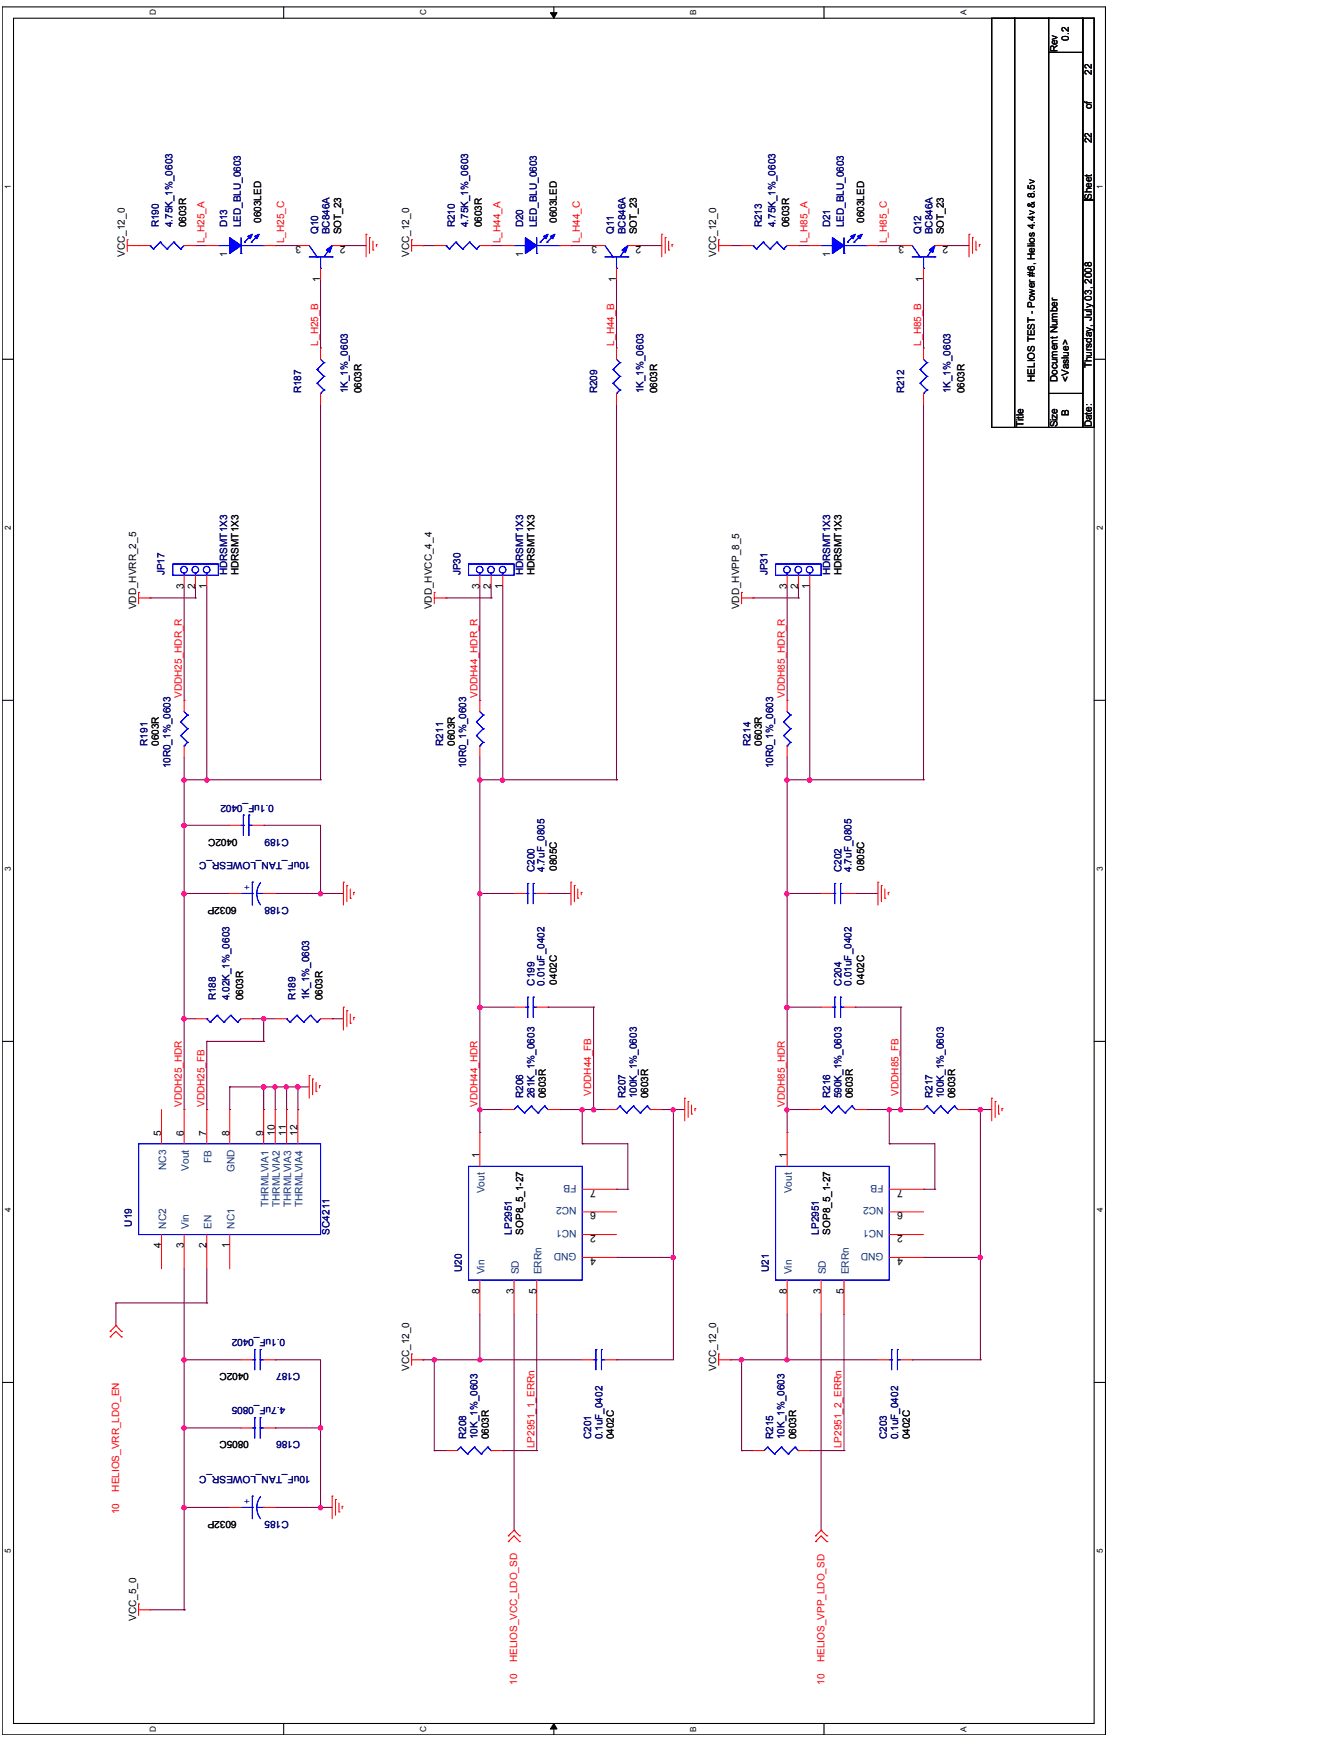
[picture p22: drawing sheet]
<svg xmlns="http://www.w3.org/2000/svg" width="216mm" height="279mm" viewBox="0 0 216 279" stroke-linecap="round" stroke-linejoin="round" font-family="sans-serif">
<defs><g id="words">
<g font-size="1.7">
<text x="48.4" y="39.5" transform="rotate(-180 48.4 39.5)">3</text>
<text x="55.6" y="39.5" transform="rotate(-180 55.6 39.5)">2</text>
<text x="96" y="39.5" transform="rotate(-180 96 39.5)">3</text>
<text x="103.1" y="39.5" transform="rotate(-180 103.1 39.5)">2</text>
<text x="145.4" y="39.5" transform="rotate(-180 145.4 39.5)">3</text>
<text x="152.4" y="39.5" transform="rotate(-180 152.4 39.5)">2</text>
<text x="51.5" y="45.3" transform="rotate(-90 51.5 45.3)">1</text>
<text x="99.1" y="45.3" transform="rotate(-90 99.1 45.3)">1</text>
<text x="148.4" y="45.3" transform="rotate(-90 148.4 45.3)">1</text>
<text x="29.6" y="94.7" transform="rotate(-90 29.6 94.7)">3</text>
<text x="31.4" y="94.7" transform="rotate(-90 31.4 94.7)">2</text>
<text x="33.2" y="94.7" transform="rotate(-90 33.2 94.7)">1</text>
<text x="77.1" y="94.7" transform="rotate(-90 77.1 94.7)">3</text>
<text x="78.9" y="94.7" transform="rotate(-90 78.9 94.7)">2</text>
<text x="80.8" y="94.7" transform="rotate(-90 80.8 94.7)">1</text>
<text x="126.5" y="94.7" transform="rotate(-90 126.5 94.7)">3</text>
<text x="128.3" y="94.7" transform="rotate(-90 128.3 94.7)">2</text>
<text x="130.1" y="94.7" transform="rotate(-90 130.1 94.7)">1</text>
<text x="25.9" y="182.7" transform="rotate(-90 25.9 182.7)">5</text>
<text x="29.6" y="182.7" transform="rotate(-90 29.6 182.7)">6</text>
<text x="33.2" y="182.7" transform="rotate(-90 33.2 182.7)">7</text>
<text x="36.9" y="182.7" transform="rotate(-90 36.9 182.7)">8</text>
<text x="42.3" y="182.7" transform="rotate(-90 42.3 182.7)">9</text>
<text x="44.2" y="182.7" transform="rotate(-90 44.2 182.7)">10</text>
<text x="46" y="182.7" transform="rotate(-90 46 182.7)">11</text>
<text x="47.8" y="182.7" transform="rotate(-90 47.8 182.7)">12</text>
<text x="77.1" y="186.3" transform="rotate(-90 77.1 186.3)">1</text>
<text x="95.8" y="191.3" transform="rotate(-180 95.8 191.3)">7</text>
<text x="126.5" y="186.3" transform="rotate(-90 126.5 186.3)">1</text>
<text x="145.1" y="191.3" transform="rotate(-180 145.1 191.3)">7</text>
<text x="95.8" y="195" transform="rotate(-180 95.8 195)">6</text>
<text x="145.1" y="195" transform="rotate(-180 145.1 195)">6</text>
<text x="25.9" y="200.8" transform="rotate(-90 25.9 200.8)">4</text>
<text x="29.6" y="200.8" transform="rotate(-90 29.6 200.8)">3</text>
<text x="33.2" y="200.8" transform="rotate(-90 33.2 200.8)">2</text>
<text x="36.9" y="200.8" transform="rotate(-90 36.9 200.8)">1</text>
<text x="95.8" y="198.6" transform="rotate(-180 95.8 198.6)">2</text>
<text x="95.8" y="202.3" transform="rotate(-180 95.8 202.3)">4</text>
<text x="145.1" y="198.6" transform="rotate(-180 145.1 198.6)">2</text>
<text x="145.1" y="202.3" transform="rotate(-180 145.1 202.3)">4</text>
<text x="77.1" y="208.1" transform="rotate(-90 77.1 208.1)">8</text>
<text x="82.6" y="208.1" transform="rotate(-90 82.6 208.1)">3</text>
<text x="86.2" y="208.1" transform="rotate(-90 86.2 208.1)">5</text>
<text x="126.5" y="208.1" transform="rotate(-90 126.5 208.1)">8</text>
<text x="132" y="208.1" transform="rotate(-90 132 208.1)">3</text>
<text x="135.6" y="208.1" transform="rotate(-90 135.6 208.1)">5</text>
</g>
<g font-size="1.7" fill="#004080">
<text x="26.7" y="188.2" transform="rotate(-90 26.7 188.2)">NC3</text>
<text x="30.4" y="188.3" transform="rotate(-90 30.4 188.3)">Vout</text>
<text x="34" y="187" transform="rotate(-90 34 187)">FB</text>
<text x="37.7" y="188.5" transform="rotate(-90 37.7 188.5)">GND</text>
<text x="77.9" y="192" transform="rotate(-90 77.9 192)">Vout</text>
<text x="92.7" y="190.5" transform="rotate(-180 92.7 190.5)">FB</text>
<text x="127.3" y="192" transform="rotate(-90 127.3 192)">Vout</text>
<text x="142" y="190.5" transform="rotate(-180 142 190.5)">FB</text>
<text x="26.7" y="197.6" transform="rotate(-90 26.7 197.6)">NC2</text>
<text x="30.4" y="197.6" transform="rotate(-90 30.4 197.6)">Vin</text>
<text x="34" y="197.6" transform="rotate(-90 34 197.6)">EN</text>
<text x="37.7" y="197.6" transform="rotate(-90 37.7 197.6)">NC1</text>
<text x="43.1" y="194.2" transform="rotate(-90 43.1 194.2)">THRMLVIA1</text>
<text x="45" y="194.2" transform="rotate(-90 45 194.2)">THRMLVIA2</text>
<text x="46.8" y="194.2" transform="rotate(-90 46.8 194.2)">THRMLVIA3</text>
<text x="48.7" y="194.2" transform="rotate(-90 48.7 194.2)">THRMLVIA4</text>
<text x="92.7" y="197.8" transform="rotate(-180 92.7 197.8)">NC1</text>
<text x="92.7" y="194.2" transform="rotate(-180 92.7 194.2)">NC2</text>
<text x="142" y="197.8" transform="rotate(-180 142 197.8)">NC1</text>
<text x="142" y="194.2" transform="rotate(-180 142 194.2)">NC2</text>
<text x="92.7" y="201.5" transform="rotate(-180 92.7 201.5)">GND</text>
<text x="142" y="201.5" transform="rotate(-180 142 201.5)">GND</text>
<text x="77.9" y="205" transform="rotate(-90 77.9 205)">Vin</text>
<text x="83.4" y="205" transform="rotate(-90 83.4 205)">SD</text>
<text x="87" y="205" transform="rotate(-90 87 205)">ERRn</text>
<text x="127.3" y="205" transform="rotate(-90 127.3 205)">Vin</text>
<text x="132.8" y="205" transform="rotate(-90 132.8 205)">SD</text>
<text x="136.4" y="205" transform="rotate(-90 136.4 205)">ERRn</text>
</g>
<g font-size="1.6">
<text x="170" y="8.4" transform="rotate(-90 170 8.4)">Rev</text>
<text x="171.8" y="6.6" transform="rotate(-90 171.8 6.6)">0.2</text>
<text x="175.5" y="17.6" transform="rotate(-90 175.5 17.6)">of</text>
<text x="175.5" y="12.1" transform="rotate(-90 175.5 12.1)">22</text>
<text x="175.5" y="23" transform="rotate(-90 175.5 23)">22</text>
<text x="42" y="35.9" transform="rotate(-90 42 35.9)">0603LED</text>
<text x="89.5" y="35.9" transform="rotate(-90 89.5 35.9)">0603LED</text>
<text x="138.9" y="35.9" transform="rotate(-90 138.9 35.9)">0603LED</text>
<text x="175.5" y="32.2" transform="rotate(-90 175.5 32.2)">Sheet</text>
<text x="20.1" y="41.3" transform="rotate(-90 20.1 41.3)">VCC_12_0</text>
<text x="29.9" y="36.6" transform="rotate(-90 29.9 36.6)">0603R</text>
<text x="36.5" y="41.3" transform="rotate(-90 36.5 41.3)">1</text>
<text x="54.8" y="37.7" transform="rotate(-90 54.8 37.7)">SOT_23</text>
<text x="65.8" y="41.3" transform="rotate(-90 65.8 41.3)">VCC_12_0</text>
<text x="77.5" y="36.6" transform="rotate(-90 77.5 36.6)">0603R</text>
<text x="84.1" y="41.3" transform="rotate(-90 84.1 41.3)">1</text>
<text x="102.4" y="37.7" transform="rotate(-90 102.4 37.7)">SOT_23</text>
<text x="115.2" y="41.3" transform="rotate(-90 115.2 41.3)">VCC_12_0</text>
<text x="126.9" y="36.6" transform="rotate(-90 126.9 36.6)">0603R</text>
<text x="133.4" y="41.3" transform="rotate(-90 133.4 41.3)">1</text>
<text x="151.7" y="37.7" transform="rotate(-90 151.7 37.7)">SOT_23</text>
<text x="175.5" y="59.3" transform="rotate(-90 175.5 59.3)">Thursday, July 03, 2008</text>
<text x="58.1" y="63.3" transform="rotate(-90 58.1 63.3)">0603R</text>
<text x="105.7" y="63.3" transform="rotate(-90 105.7 63.3)">0603R</text>
<text x="155" y="63.3" transform="rotate(-90 155 63.3)">0603R</text>
<text x="166.4" y="61.4" transform="rotate(-90 166.4 61.4)">HELIOS TEST - Power #6, Helios 4.4v &amp; 8.5v</text>
<text x="170" y="61.4" transform="rotate(-90 170 61.4)">Document Number</text>
<text x="171.8" y="61.4" transform="rotate(-90 171.8 61.4)">&lt;Vaslue&gt;</text>
<text x="164.6" y="68.8" transform="rotate(-90 164.6 68.8)">Title</text>
<text x="170" y="68.8" transform="rotate(-90 170 68.8)">Size</text>
<text x="171.8" y="66.9" transform="rotate(-90 171.8 66.9)">B</text>
<text x="175.5" y="68.8" transform="rotate(-90 175.5 68.8)">Date:</text>
<text x="38.4" y="92.5" transform="rotate(-90 38.4 92.5)">HDRSMT1X3</text>
<text x="85.9" y="92.5" transform="rotate(-90 85.9 92.5)">HDRSMT1X3</text>
<text x="135.3" y="92.5" transform="rotate(-90 135.3 92.5)">HDRSMT1X3</text>
<text x="21.9" y="98" transform="rotate(-90 21.9 98)">VDD_HVRR_2_5</text>
<text x="69.4" y="98" transform="rotate(-90 69.4 98)">VDD_HVCC_4_4</text>
<text x="118.8" y="98" transform="rotate(-90 118.8 98)">VDD_HVPP_8_5</text>
<text x="25.5" y="120" transform="rotate(-90 25.5 120)">0603R</text>
<text x="73.1" y="120" transform="rotate(-90 73.1 120)">0603R</text>
<text x="122.5" y="120" transform="rotate(-90 122.5 120)">0603R</text>
<text x="38.2" y="135" transform="rotate(-180 38.2 135)">0402C</text>
<text x="89.5" y="140.1" transform="rotate(-90 89.5 140.1)">0805C</text>
<text x="138.9" y="140.1" transform="rotate(-90 138.9 140.1)">0805C</text>
<text x="38" y="145.9" transform="rotate(-180 38 145.9)">6032P</text>
<text x="39.1" y="160.9" transform="rotate(-90 39.1 160.9)">0603R</text>
<text x="51.9" y="160.9" transform="rotate(-90 51.9 160.9)">0603R</text>
<text x="89.5" y="158.4" transform="rotate(-90 89.5 158.4)">0402C</text>
<text x="138.9" y="158.4" transform="rotate(-90 138.9 158.4)">0402C</text>
<text x="87.7" y="176.7" transform="rotate(-90 87.7 176.7)">0603R</text>
<text x="104.2" y="176.7" transform="rotate(-90 104.2 176.7)">0603R</text>
<text x="137.1" y="176.7" transform="rotate(-90 137.1 176.7)">0603R</text>
<text x="153.5" y="176.7" transform="rotate(-90 153.5 176.7)">0603R</text>
<text x="84.1" y="198.6" transform="rotate(-90 84.1 198.6)">SOP8_5_1-27</text>
<text x="133.4" y="198.6" transform="rotate(-90 133.4 198.6)">SOP8_5_1-27</text>
<text x="40" y="220.9" transform="rotate(-180 40 220.9)">0402C</text>
<text x="65.8" y="220.5" transform="rotate(-90 65.8 220.5)">VCC_12_0</text>
<text x="115.2" y="220.5" transform="rotate(-90 115.2 220.5)">VCC_12_0</text>
<text x="40" y="231.8" transform="rotate(-180 40 231.8)">0805C</text>
<text x="78.6" y="231.5" transform="rotate(-90 78.6 231.5)">0603R</text>
<text x="98.7" y="231.5" transform="rotate(-90 98.7 231.5)">0402C</text>
<text x="128" y="231.5" transform="rotate(-90 128 231.5)">0603R</text>
<text x="146.3" y="231.5" transform="rotate(-90 146.3 231.5)">0402C</text>
<text x="38" y="244.7" transform="rotate(-180 38 244.7)">6032P</text>
<text x="21.9" y="260.8" transform="rotate(-90 21.9 260.8)">VCC_5_0</text>
</g>
<g font-size="1.6" fill="#000080">
<text x="25.5" y="36.6" transform="rotate(-90 25.5 36.6)">R190</text>
<text x="27.7" y="36.6" transform="rotate(-90 27.7 36.6)">4.75K_1%_0603</text>
<text x="36.5" y="36.6" transform="rotate(-90 36.5 36.6)">D13</text>
<text x="38.7" y="36.6" transform="rotate(-90 38.7 36.6)">LED_BLU_0603</text>
<text x="51.1" y="37.7" transform="rotate(-90 51.1 37.7)">Q10</text>
<text x="53" y="37.7" transform="rotate(-90 53 37.7)">BC846A</text>
<text x="73.1" y="36.6" transform="rotate(-90 73.1 36.6)">R210</text>
<text x="75.3" y="36.6" transform="rotate(-90 75.3 36.6)">4.75K_1%_0603</text>
<text x="84.1" y="36.6" transform="rotate(-90 84.1 36.6)">D20</text>
<text x="86.3" y="36.6" transform="rotate(-90 86.3 36.6)">LED_BLU_0603</text>
<text x="98.7" y="37.7" transform="rotate(-90 98.7 37.7)">Q11</text>
<text x="100.5" y="37.7" transform="rotate(-90 100.5 37.7)">BC846A</text>
<text x="122.5" y="36.6" transform="rotate(-90 122.5 36.6)">R213</text>
<text x="124.7" y="36.6" transform="rotate(-90 124.7 36.6)">4.75K_1%_0603</text>
<text x="133.4" y="36.6" transform="rotate(-90 133.4 36.6)">D21</text>
<text x="135.6" y="36.6" transform="rotate(-90 135.6 36.6)">LED_BLU_0603</text>
<text x="148.1" y="37.7" transform="rotate(-90 148.1 37.7)">Q12</text>
<text x="149.9" y="37.7" transform="rotate(-90 149.9 37.7)">BC846A</text>
<text x="48.4" y="63.3" transform="rotate(-90 48.4 63.3)">R187</text>
<text x="55.9" y="63.3" transform="rotate(-90 55.9 63.3)">1K_1%_0603</text>
<text x="96" y="63.3" transform="rotate(-90 96 63.3)">R209</text>
<text x="103.5" y="63.3" transform="rotate(-90 103.5 63.3)">1K_1%_0603</text>
<text x="145.3" y="63.3" transform="rotate(-90 145.3 63.3)">R212</text>
<text x="152.8" y="63.3" transform="rotate(-90 152.8 63.3)">1K_1%_0603</text>
<text x="26.5" y="92.5" transform="rotate(-90 26.5 92.5)">JP17</text>
<text x="36.5" y="92.5" transform="rotate(-90 36.5 92.5)">HDRSMT1X3</text>
<text x="74" y="92.5" transform="rotate(-90 74 92.5)">JP30</text>
<text x="84.1" y="92.5" transform="rotate(-90 84.1 92.5)">HDRSMT1X3</text>
<text x="123.4" y="92.5" transform="rotate(-90 123.4 92.5)">JP31</text>
<text x="133.4" y="92.5" transform="rotate(-90 133.4 92.5)">HDRSMT1X3</text>
<text x="23.7" y="120" transform="rotate(-90 23.7 120)">R191</text>
<text x="71.3" y="120" transform="rotate(-90 71.3 120)">R211</text>
<text x="120.7" y="120" transform="rotate(-90 120.7 120)">R214</text>
<text x="27.4" y="123.6" transform="rotate(-90 27.4 123.6)">10R0_1%_0603</text>
<text x="74.9" y="123.6" transform="rotate(-90 74.9 123.6)">10R0_1%_0603</text>
<text x="124.3" y="123.6" transform="rotate(-90 124.3 123.6)">10R0_1%_0603</text>
<text x="44" y="129.5" transform="rotate(-180 44 129.5)">0.1uF_0402</text>
<text x="46.4" y="135" transform="rotate(-180 46.4 135)">C189</text>
<text x="49.9" y="138.6" transform="rotate(-180 49.9 138.6)">10uF_TAN_LOWESR_C</text>
<text x="85.9" y="140.2" transform="rotate(-90 85.9 140.2)">C200</text>
<text x="87.6" y="140.2" transform="rotate(-90 87.6 140.2)">4.7uF_0805</text>
<text x="135.3" y="140.2" transform="rotate(-90 135.3 140.2)">C202</text>
<text x="136.9" y="140.2" transform="rotate(-90 136.9 140.2)">4.7uF_0805</text>
<text x="46.4" y="145.9" transform="rotate(-180 46.4 145.9)">C188</text>
<text x="34.7" y="160.9" transform="rotate(-90 34.7 160.9)">R188</text>
<text x="36.9" y="160.9" transform="rotate(-90 36.9 160.9)">4.02K_1%_0603</text>
<text x="47.5" y="160.9" transform="rotate(-90 47.5 160.9)">R189</text>
<text x="49.7" y="160.9" transform="rotate(-90 49.7 160.9)">1K_1%_0603</text>
<text x="85.9" y="158.5" transform="rotate(-90 85.9 158.5)">C199</text>
<text x="87.6" y="158.5" transform="rotate(-90 87.6 158.5)">0.01uF_0402</text>
<text x="135.3" y="158.5" transform="rotate(-90 135.3 158.5)">C204</text>
<text x="136.9" y="158.5" transform="rotate(-90 136.9 158.5)">0.01uF_0402</text>
<text x="84.1" y="176.7" transform="rotate(-90 84.1 176.7)">R206</text>
<text x="85.9" y="176.7" transform="rotate(-90 85.9 176.7)">261K_1%_0603</text>
<text x="100.5" y="176.7" transform="rotate(-90 100.5 176.7)">R207</text>
<text x="102.4" y="176.7" transform="rotate(-90 102.4 176.7)">100K_1%_0603</text>
<text x="133.4" y="176.7" transform="rotate(-90 133.4 176.7)">R216</text>
<text x="135.3" y="176.7" transform="rotate(-90 135.3 176.7)">590K_1%_0603</text>
<text x="149.9" y="176.7" transform="rotate(-90 149.9 176.7)">R217</text>
<text x="151.7" y="176.7" transform="rotate(-90 151.7 176.7)">100K_1%_0603</text>
<text x="21.2" y="197.3" transform="rotate(-90 21.2 197.3)">U19</text>
<text x="53" y="198.6" transform="rotate(-90 53 198.6)">SC4211</text>
<text x="82.3" y="198.6" transform="rotate(-90 82.3 198.6)">LP2951</text>
<text x="131.6" y="198.6" transform="rotate(-90 131.6 198.6)">LP2951</text>
<text x="74.2" y="204.6" transform="rotate(-90 74.2 204.6)">U20</text>
<text x="123.6" y="204.6" transform="rotate(-90 123.6 204.6)">U21</text>
<text x="45.9" y="215.4" transform="rotate(-180 45.9 215.4)">0.1uF_0402</text>
<text x="48.3" y="220.9" transform="rotate(-180 48.3 220.9)">C187</text>
<text x="45.9" y="226.4" transform="rotate(-180 45.9 226.4)">4.7uF_0805</text>
<text x="48.3" y="231.8" transform="rotate(-180 48.3 231.8)">C186</text>
<text x="74.9" y="231.5" transform="rotate(-90 74.9 231.5)">R208</text>
<text x="76.8" y="231.5" transform="rotate(-90 76.8 231.5)">10K_1%_0603</text>
<text x="95" y="231.5" transform="rotate(-90 95 231.5)">C201</text>
<text x="96.9" y="231.5" transform="rotate(-90 96.9 231.5)">0.1uF_0402</text>
<text x="124.3" y="231.5" transform="rotate(-90 124.3 231.5)">R215</text>
<text x="126.1" y="231.5" transform="rotate(-90 126.1 231.5)">10K_1%_0603</text>
<text x="142.6" y="231.5" transform="rotate(-90 142.6 231.5)">C203</text>
<text x="144.4" y="231.5" transform="rotate(-90 144.4 231.5)">0.1uF_0402</text>
<text x="49.9" y="237.4" transform="rotate(-180 49.9 237.4)">10uF_TAN_LOWESR_C</text>
<text x="46.4" y="244.7" transform="rotate(-180 46.4 244.7)">C185</text>
</g>
<g font-size="1.6" fill="#f00">
<text x="32.9" y="39.1" transform="rotate(-90 32.9 39.1)">L_H25_A</text>
<text x="45.7" y="39.1" transform="rotate(-90 45.7 39.1)">L_H25_C</text>
<text x="80.4" y="39.1" transform="rotate(-90 80.4 39.1)">L_H44_A</text>
<text x="93.2" y="39.1" transform="rotate(-90 93.2 39.1)">L_H44_C</text>
<text x="129.8" y="39.1" transform="rotate(-90 129.8 39.1)">L_H85_A</text>
<text x="142.6" y="39.1" transform="rotate(-90 142.6 39.1)">L_H85_C</text>
<text x="51.1" y="55.6" transform="rotate(-90 51.1 55.6)">L_H25_B</text>
<text x="98.7" y="55.6" transform="rotate(-90 98.7 55.6)">L_H44_B</text>
<text x="148.1" y="55.6" transform="rotate(-90 148.1 55.6)">L_H85_B</text>
<text x="29.2" y="112.3" transform="rotate(-90 29.2 112.3)">VDDH25_HDR_R</text>
<text x="76.8" y="112.3" transform="rotate(-90 76.8 112.3)">VDDH44_HDR_R</text>
<text x="126.2" y="112.3" transform="rotate(-90 126.2 112.3)">VDDH85_HDR_R</text>
<text x="29.2" y="178.1" transform="rotate(-90 29.2 178.1)">VDDH25_HDR</text>
<text x="32.9" y="178.1" transform="rotate(-90 32.9 178.1)">VDDH25_FB</text>
<text x="76.8" y="178.1" transform="rotate(-90 76.8 178.1)">VDDH44_HDR</text>
<text x="95" y="176.3" transform="rotate(-90 95 176.3)">VDDH44_FB</text>
<text x="126.2" y="178.1" transform="rotate(-90 126.2 178.1)">VDDH85_HDR</text>
<text x="144.4" y="176.3" transform="rotate(-90 144.4 176.3)">VDDH85_FB</text>
<text x="85.9" y="232.9" transform="rotate(-90 85.9 232.9)">LP2951_1_ERRn</text>
<text x="135.3" y="232.9" transform="rotate(-90 135.3 232.9)">LP2951_2_ERRn</text>
<text x="19.1" y="239.9" transform="rotate(-90 19.1 239.9)">HELIOS_VRR_LDO_EN</text>
<text x="19.1" y="243.6" transform="rotate(-90 19.1 243.6)">10</text>
<text x="83.2" y="267.4" transform="rotate(-90 83.2 267.4)">HELIOS_VCC_LDO_SD</text>
<text x="132.5" y="267.4" transform="rotate(-90 132.5 267.4)">HELIOS_VPP_LDO_SD</text>
<text x="83.2" y="271" transform="rotate(-90 83.2 271)">10</text>
<text x="132.5" y="271" transform="rotate(-90 132.5 271)">10</text>
</g>
<g font-size="1.6" fill="#00f">
<text x="40.2" y="143.2" transform="rotate(-90 40.2 143.2)">+</text>
<text x="40.2" y="241.9" transform="rotate(-90 40.2 241.9)">+</text>
</g>
<g font-size="1.3">
<text x="25.1" y="2.5" transform="rotate(-90 25.1 2.5)">D</text>
<text x="68.5" y="2.5" transform="rotate(-90 68.5 2.5)">C</text>
<text x="111.9" y="2.5" transform="rotate(-90 111.9 2.5)">B</text>
<text x="155.4" y="2.5" transform="rotate(-90 155.4 2.5)">A</text>
<text x="1.7" y="30.4" transform="rotate(-90 1.7 30.4)">1</text>
<text x="177.3" y="30.4" transform="rotate(-90 177.3 30.4)">1</text>
<text x="1.7" y="85.2" transform="rotate(-90 1.7 85.2)">2</text>
<text x="177.3" y="85.2" transform="rotate(-90 177.3 85.2)">2</text>
<text x="1.7" y="140.1" transform="rotate(-90 1.7 140.1)">3</text>
<text x="177.3" y="140.1" transform="rotate(-90 177.3 140.1)">3</text>
<text x="1.7" y="194.9" transform="rotate(-90 1.7 194.9)">4</text>
<text x="177.3" y="194.9" transform="rotate(-90 177.3 194.9)">4</text>
<text x="1.7" y="249.8" transform="rotate(-90 1.7 249.8)">5</text>
<text x="177.3" y="249.8" transform="rotate(-90 177.3 249.8)">5</text>
<text x="25.1" y="278.6" transform="rotate(-90 25.1 278.6)">D</text>
<text x="68.5" y="278.6" transform="rotate(-90 68.5 278.6)">C</text>
<text x="111.9" y="278.6" transform="rotate(-90 111.9 278.6)">B</text>
<text x="155.4" y="278.6" transform="rotate(-90 155.4 278.6)">A</text>
</g>
</g></defs>
<path d="M.4 1.1h177.3v277.9h-177.3zM2.2 2.9h173.7v274.3h-173.7z" fill="none" stroke="#000" stroke-width=".17"/>
<g fill="#fff">
<path d="M.6 249.1h1.4v.7h-1.4z"/>
<path d="M176.1 249.1h1.5v.7h-1.5z"/>
</g>
<path d="M.4 222.4h1.8M175.9 222.4h1.8" fill="none" stroke="#000" stroke-width=".17"/>
<g fill="#fff">
<path d="M.6 194.2h1.4v.7h-1.4z"/>
<path d="M176.1 194.2h1.5v.7h-1.5z"/>
</g>
<path d="M.4 167.5h1.8M175.9 167.5h1.8" fill="none" stroke="#000" stroke-width=".17"/>
<g fill="#fff">
<path d="M.6 139.4h1.4v.7h-1.4z"/>
<path d="M176.1 139.4h1.5v.7h-1.5z"/>
</g>
<path d="M.4 112.6h1.8M175.9 112.6h1.8" fill="none" stroke="#000" stroke-width=".17"/>
<g fill="#fff">
<path d="M.6 84.5h1.4v.7h-1.4z"/>
<path d="M176.1 84.5h1.5v.7h-1.5z"/>
</g>
<path d="M.4 57.8h1.8M175.9 57.8h1.8" fill="none" stroke="#000" stroke-width=".17"/>
<g fill="#fff">
<path d="M.6 29.6h1.4v.8h-1.4z"/>
<path d="M176.1 29.6h1.5v.8h-1.5z"/>
<path d="M23.9 277.7h1.5v.9h-1.5z"/>
<path d="M23.9 1.5h1.5v1h-1.5z"/>
<path d="M67.3 277.7h1.5v.9h-1.5z"/>
<path d="M67.3 1.5h1.5v1h-1.5z"/>
</g>
<path d="M45.6 1.1v1.8M45.6 277.2v1.8" fill="none" stroke="#000" stroke-width=".17"/>
<g fill="#fff">
<path d="M110.7 277.7h1.5v.9h-1.5z"/>
<path d="M110.7 1.6h1.5v.9h-1.5z"/>
</g>
<path d="M89 1.1v1.8M89 277.2v1.8" fill="none" stroke="#000" stroke-width=".17"/>
<path d="M88.5 2h1l-.5 .9zM89 277.2l.5 .9h-1z" fill="#000"/>
<path d="M88.5 2h1l-.5 .9zM89 277.2l.5 .9h-1z" fill="none" stroke="#000" stroke-width=".16"/>
<g fill="#fff">
<path d="M154.2 277.7h1.5v.9h-1.5z"/>
<path d="M154.2 1.6h1.5v.9h-1.5z"/>
</g>
<path d="M132.5 1.1v1.8M132.5 277.2v1.8" fill="none" stroke="#000" stroke-width=".17"/>
<path d="M69.8 218.7h.1M69.8 218.7h7.3" fill="none" stroke="#800040" stroke-width=".17"/>
<circle cx="69.8" cy="218.7" r=".34" fill="#f0f"/>
<circle cx="69.8" cy="218.7" r=".34" fill="none" stroke="#f0f" stroke-width=".17"/>
<g fill="none" stroke="#800040" stroke-width=".17">
<path d="M77.1 178.5h.1M77.1 178.5h3.7M93.6 178.5v5.5M95.4 178.5h.1M95.4 178.5h1.8M108.3 178.5h.1M108.3 178.5h1.8M93.6 184h.1M93.6 184h7.3v7.3M99.1 191.3h.1M99.1 191.3h1.8M100.9 191.3h.1"/>
<path d="M77.1 218.7h.1M77.1 211.4v7.3M99.1 202.3h.1M99.1 202.3h9.2"/>
</g>
<circle cx="95.4" cy="178.5" r=".34" fill="#f0f"/>
<circle cx="95.4" cy="178.5" r=".34" fill="none" stroke="#f0f" stroke-width=".17"/>
<path d="M108.3 178.5v40.2M108.3 202.3h.1" fill="none" stroke="#800040" stroke-width=".17"/>
<circle cx="108.2" cy="178.5" r=".34" fill="#f0f"/>
<circle cx="108.2" cy="178.5" r=".34" fill="none" stroke="#f0f" stroke-width=".17"/>
<circle cx="108.2" cy="202.3" r=".34" fill="#f0f"/>
<circle cx="108.2" cy="202.3" r=".34" fill="none" stroke="#f0f" stroke-width=".17"/>
<path d="M77.1 178.5h.1M77.1 162v16.5M90 178.5h.1M90 178.5h3.6M106.4 178.5h.1M106.4 178.5h1.9" fill="none" stroke="#800040" stroke-width=".17"/>
<circle cx="77.1" cy="162.1" r=".34" fill="#f0f"/>
<circle cx="77.1" cy="162.1" r=".34" fill="none" stroke="#f0f" stroke-width=".17"/>
<circle cx="77.1" cy="178.5" r=".34" fill="#f0f"/>
<circle cx="77.1" cy="178.5" r=".34" fill="none" stroke="#f0f" stroke-width=".17"/>
<path d="M88.1 162h.1M88.1 162h7.3M93.6 178.5h.1M95.4 162h.1M95.4 162v16.5h-1.8" fill="none" stroke="#800040" stroke-width=".17"/>
<circle cx="93.6" cy="178.5" r=".35" fill="#f0f"/>
<circle cx="93.6" cy="178.5" r=".35" fill="none" stroke="#f0f" stroke-width=".17"/>
<path d="M77.1 143.7h.1M77.1 143.7h5.5M77.1 143.7v18.3M77.1 162h.1M77.1 162h5.5" fill="none" stroke="#800040" stroke-width=".17"/>
<circle cx="77.1" cy="162.1" r=".34" fill="#f0f"/>
<circle cx="77.1" cy="162.1" r=".34" fill="none" stroke="#f0f" stroke-width=".17"/>
<path d="M88.1 143.7h.1M88.1 143.7h3.7M68 218.7h.1M68 218.7h1.8v14.6M77.1 218.7h.1M77.1 218.7h16.5M86.3 211.4v21.9M69.8 233.3h.1M80.8 233.3h.1M80.8 233.3h5.5M86.3 233.3h.1" fill="none" stroke="#800040" stroke-width=".17"/>
<circle cx="77.1" cy="218.7" r=".34" fill="#f0f"/>
<circle cx="77.1" cy="218.7" r=".34" fill="none" stroke="#f0f" stroke-width=".17"/>
<g fill="none" stroke="#800040" stroke-width=".17">
<path d="M68 39.5h.1M68 39.5h1.8M79 39.5h.1M79 39.5h1.8M91.8 39.5h.1M91.8 39.5h3.6M102.7 39.5h.1M102.7 39.5h3.7M99.1 56h.1M99.1 45v11M71.7 96.2h.1M71.7 96.2h7.3"/>
<path d="M77.1 94.4v18.2M79 96.2h.1M79 94.4v1.8M80.8 94.4v31M77.1 112.6h.1M77.1 125.4h.1M77.1 121.8v21.9M80.8 125.4h.1M77.1 143.7h.1M99.1 218.7h.1M99.1 218.7h9.2"/>
</g>
<circle cx="77.1" cy="125.5" r=".34" fill="#f0f"/>
<circle cx="77.1" cy="125.5" r=".34" fill="none" stroke="#f0f" stroke-width=".17"/>
<circle cx="77.1" cy="143.8" r=".34" fill="#f0f"/>
<circle cx="77.1" cy="143.8" r=".34" fill="none" stroke="#f0f" stroke-width=".17"/>
<path d="M99.1 65.1v60.3M148.5 65.1v60.3M99.1 125.4h.1M148.5 125.4h.1M126.5 143.7h.1M126.5 143.7h5.5M126.5 143.7v18.3M126.5 162h.1M148.5 202.3h.1M148.5 202.3h9.1" fill="none" stroke="#800040" stroke-width=".17"/>
<circle cx="126.5" cy="162.1" r=".34" fill="#f0f"/>
<circle cx="126.5" cy="162.1" r=".34" fill="none" stroke="#f0f" stroke-width=".17"/>
<g fill="none" stroke="#800040" stroke-width=".17">
<path d="M128.4 39.5h.1M128.4 39.5h1.8M141.1 39.5h.1M141.1 39.5h3.7M152.1 39.5h.1M152.1 39.5h3.7M148.5 56h.1M148.5 45v11M121 96.2h.1M121 96.2h7.4M126.5 94.4v18.2M128.4 96.2h.1"/>
<path d="M128.4 94.4v1.8M130.2 94.4v31M126.5 112.6h.1M126.5 125.4h.1M126.5 121.8v3.6M130.2 125.4h.1M130.2 125.4h18.3M137.5 143.7h.1M137.5 143.7h3.6M157.6 178.5h.1M157.6 178.5h1.8"/>
</g>
<circle cx="130.2" cy="125.5" r=".35" fill="#f0f"/>
<circle cx="130.2" cy="125.5" r=".35" fill="none" stroke="#f0f" stroke-width=".17"/>
<g fill="none" stroke="#800040" stroke-width=".17">
<path d="M143 178.5v5.5M144.8 178.5h.1M144.8 178.5h1.8M143 184h.1M143 184h7.3v7.3M148.5 191.3h.1M148.5 191.3h1.8M150.3 191.3h.1M117.4 218.7h.1M117.4 218.7h1.8v14.6M135.7 211.4v21.9M119.2 233.3h.1"/>
<path d="M130.2 233.3h.1M130.2 233.3h5.5M135.7 233.3h.1"/>
</g>
<circle cx="144.8" cy="178.5" r=".34" fill="#f0f"/>
<circle cx="144.8" cy="178.5" r=".34" fill="none" stroke="#f0f" stroke-width=".17"/>
<path d="M126.5 125.4v18.3M126.5 143.7h.1" fill="none" stroke="#800040" stroke-width=".17"/>
<circle cx="126.5" cy="125.5" r=".34" fill="#f0f"/>
<circle cx="126.5" cy="125.5" r=".34" fill="none" stroke="#f0f" stroke-width=".17"/>
<circle cx="126.5" cy="143.8" r=".34" fill="#f0f"/>
<circle cx="126.5" cy="143.8" r=".34" fill="none" stroke="#f0f" stroke-width=".17"/>
<path d="M126.5 218.7h.1M126.5 218.7h14.6" fill="none" stroke="#800040" stroke-width=".17"/>
<circle cx="126.5" cy="218.7" r=".34" fill="#f0f"/>
<circle cx="126.5" cy="218.7" r=".34" fill="none" stroke="#f0f" stroke-width=".17"/>
<path d="M119.2 218.7h.1M119.2 218.7h7.3M146.6 218.7h.1M146.6 218.7h11" fill="none" stroke="#800040" stroke-width=".17"/>
<circle cx="119.2" cy="218.7" r=".34" fill="#f0f"/>
<circle cx="119.2" cy="218.7" r=".34" fill="none" stroke="#f0f" stroke-width=".17"/>
<path d="M126.5 178.5h.1M126.5 178.5h3.7M157.6 178.5v40.2M126.5 218.7h.1M126.5 211.4v7.3M157.6 218.7h.1M157.6 202.3h.1" fill="none" stroke="#800040" stroke-width=".17"/>
<circle cx="157.6" cy="178.5" r=".35" fill="#f0f"/>
<circle cx="157.6" cy="178.5" r=".35" fill="none" stroke="#f0f" stroke-width=".17"/>
<circle cx="157.6" cy="202.3" r=".35" fill="#f0f"/>
<circle cx="157.6" cy="202.3" r=".35" fill="none" stroke="#f0f" stroke-width=".17"/>
<path d="M126.5 178.5h.1M126.5 162v16.5M139.3 178.5h.1M139.3 178.5h3.7M155.8 178.5h.1M155.8 178.5h1.8M119.2 233.3h.1M119.2 233.3h1.8" fill="none" stroke="#800040" stroke-width=".17"/>
<circle cx="126.5" cy="162.1" r=".34" fill="#f0f"/>
<circle cx="126.5" cy="162.1" r=".34" fill="none" stroke="#f0f" stroke-width=".17"/>
<circle cx="126.5" cy="178.5" r=".34" fill="#f0f"/>
<circle cx="126.5" cy="178.5" r=".34" fill="none" stroke="#f0f" stroke-width=".17"/>
<path d="M137.5 162h.1M137.5 162h7.3M143 178.5h.1M144.8 162h.1M144.8 162v16.5h-1.8" fill="none" stroke="#800040" stroke-width=".17"/>
<circle cx="143" cy="178.5" r=".34" fill="#f0f"/>
<circle cx="143" cy="178.5" r=".34" fill="none" stroke="#f0f" stroke-width=".17"/>
<path d="M117.4 39.5h1.8M119.2 39.5h.1M77.1 125.4h.1M77.1 125.4h3.7M126.5 125.4h.1M126.5 125.4h3.7M44.2 174.8h.1M44.2 174.8h1.9M126.5 162h.1M126.5 162h5.5" fill="none" stroke="#800040" stroke-width=".17"/>
<circle cx="44.2" cy="174.8" r=".34" fill="#f0f"/>
<circle cx="44.2" cy="174.8" r=".34" fill="none" stroke="#f0f" stroke-width=".17"/>
<path d="M55.2 39.5h.1M55.2 39.5h3.7M29.6 125.4h.1M29.6 125.4h3.6M51.5 132.8v10.9M51.5 143.7h.1M42.4 163.9h.1M42.4 163.9h1.8M33.2 209.6h.1M33.2 204.1v5.5M44.2 218.7h.1M44.2 218.7h7.3" fill="none" stroke="#800040" stroke-width=".17"/>
<circle cx="51.5" cy="143.8" r=".34" fill="#f0f"/>
<circle cx="51.5" cy="143.8" r=".34" fill="none" stroke="#f0f" stroke-width=".17"/>
<path d="M51.5 56h.1M51.5 45v11M29.6 132.8v10.9M42.4 132.8h.1M42.4 132.8h9.1M29.6 143.7h.1M44.2 143.7h.1M44.2 143.7h7.3M29.6 178.5h.1M29.6 163.9v14.6M29.6 218.7v11M29.6 229.7h.1" fill="none" stroke="#800040" stroke-width=".17"/>
<circle cx="29.6" cy="132.8" r=".35" fill="#f0f"/>
<circle cx="29.6" cy="132.8" r=".35" fill="none" stroke="#f0f" stroke-width=".17"/>
<circle cx="29.6" cy="143.8" r=".35" fill="#f0f"/>
<circle cx="29.6" cy="143.8" r=".35" fill="none" stroke="#f0f" stroke-width=".17"/>
<path d="M47.9 174.8h.1M47.9 174.8h1.8M44.2 242.5h.1M44.2 242.5h7.3" fill="none" stroke="#800040" stroke-width=".17"/>
<circle cx="47.9" cy="174.8" r=".35" fill="#f0f"/>
<circle cx="47.9" cy="174.8" r=".35" fill="none" stroke="#f0f" stroke-width=".17"/>
<path d="M29.6 143.7v20.2M29.6 163.9h.1M29.6 163.9h1.8" fill="none" stroke="#800040" stroke-width=".17"/>
<circle cx="29.6" cy="163.9" r=".35" fill="#f0f"/>
<circle cx="29.6" cy="163.9" r=".35" fill="none" stroke="#f0f" stroke-width=".17"/>
<path d="M33.2 167.5h.1M33.2 178.5h.1M33.2 167.5h9.2M33.2 167.5v11M36.9 174.8h.1M36.9 174.8h5.5M42.4 167.5h.1M42.4 163.9v3.6" fill="none" stroke="#800040" stroke-width=".17"/>
<circle cx="42.4" cy="163.9" r=".34" fill="#f0f"/>
<circle cx="42.4" cy="163.9" r=".34" fill="none" stroke="#f0f" stroke-width=".17"/>
<path d="M44.2 178.5h.1M44.2 174.8v3.7M47.9 178.5h.1M47.9 174.8v3.7M51.5 229.7v12.8M51.5 242.5h.1" fill="none" stroke="#800040" stroke-width=".17"/>
<circle cx="51.5" cy="242.5" r=".34" fill="#f0f"/>
<circle cx="51.5" cy="242.5" r=".34" fill="none" stroke="#f0f" stroke-width=".17"/>
<path d="M42.4 174.8h.1M42.4 174.8h1.8" fill="none" stroke="#800040" stroke-width=".17"/>
<circle cx="42.4" cy="174.8" r=".34" fill="#f0f"/>
<circle cx="42.4" cy="174.8" r=".34" fill="none" stroke="#f0f" stroke-width=".17"/>
<path d="M42.4 178.5h.1M42.4 174.8v3.7M46.1 178.5h.1M46.1 174.8v3.7" fill="none" stroke="#800040" stroke-width=".17"/>
<circle cx="42.4" cy="174.8" r=".34" fill="#f0f"/>
<circle cx="42.4" cy="174.8" r=".34" fill="none" stroke="#f0f" stroke-width=".17"/>
<path d="M29.6 218.7h.1M29.6 218.7h9.1" fill="none" stroke="#800040" stroke-width=".17"/>
<circle cx="29.6" cy="218.7" r=".35" fill="#f0f"/>
<circle cx="29.6" cy="218.7" r=".35" fill="none" stroke="#f0f" stroke-width=".17"/>
<path d="M31.4 39.5h.1M31.4 39.5h1.8M29.6 143.7h.1M29.6 143.7h7.3M36.9 178.5h.1M36.9 174.8v3.7M53.4 163.9h.1M53.4 163.9h1.8M29.6 229.7h.1M29.6 229.7h9.1M29.6 229.7v12.8M29.6 242.5h.1" fill="none" stroke="#800040" stroke-width=".17"/>
<circle cx="29.6" cy="229.7" r=".35" fill="#f0f"/>
<circle cx="29.6" cy="229.7" r=".35" fill="none" stroke="#f0f" stroke-width=".17"/>
<circle cx="29.6" cy="242.5" r=".35" fill="#f0f"/>
<circle cx="29.6" cy="242.5" r=".35" fill="none" stroke="#f0f" stroke-width=".17"/>
<path d="M29.6 132.8h.1M29.6 132.8h7.3M51.5 143.7h.1M51.5 143.7h3.7M51.5 218.7v11M51.5 229.7h.1M29.6 242.5h.1M29.6 242.5h7.3M51.5 242.5h.1M51.5 242.5h1.9" fill="none" stroke="#800040" stroke-width=".17"/>
<circle cx="51.5" cy="229.7" r=".34" fill="#f0f"/>
<circle cx="51.5" cy="229.7" r=".34" fill="none" stroke="#f0f" stroke-width=".17"/>
<path d="M51.5 65.1v60.3M33.2 125.4h.1M33.2 125.4h18.3M51.5 125.4h.1" fill="none" stroke="#800040" stroke-width=".17"/>
<circle cx="33.2" cy="125.5" r=".34" fill="#f0f"/>
<circle cx="33.2" cy="125.5" r=".34" fill="none" stroke="#f0f" stroke-width=".17"/>
<g fill="none" stroke="#800040" stroke-width=".17">
<path d="M44.2 39.5h.1M44.2 39.5h3.7M24.1 96.2h.1M24.1 96.2h7.3M31.4 96.2h.1M31.4 94.4v1.8M29.6 125.4h.1M29.6 132.8h.1M29.6 121.8v11M29.6 218.7h.1M29.6 204.1v14.6M44.2 229.7h.1"/>
<path d="M44.2 229.7h7.3"/>
</g>
<circle cx="29.6" cy="125.5" r=".35" fill="#f0f"/>
<circle cx="29.6" cy="125.5" r=".35" fill="none" stroke="#f0f" stroke-width=".17"/>
<path d="M46.1 174.8h.1M46.1 174.8h1.8" fill="none" stroke="#800040" stroke-width=".17"/>
<circle cx="46" cy="174.8" r=".34" fill="#f0f"/>
<circle cx="46" cy="174.8" r=".34" fill="none" stroke="#f0f" stroke-width=".17"/>
<g fill="none" stroke="#800040" stroke-width=".17">
<path d="M29.6 94.4v18.2M33.2 94.4v31M29.6 112.6h.1M33.2 125.4h.1M80.8 125.4h18.3M99.1 125.4h.1M40.6 163.9h.1M40.6 163.9h1.8M77.1 178.5v3.7M126.5 178.5v3.7M77.1 182.2h.1M126.5 182.2h.1"/>
<path d="M18.6 213.2h.1M18.6 209.6h.1M18.6 209.6v3.6M18.6 209.6h14.6M82.6 211.4v34.8M132 211.4v34.8M69.8 233.3h.1M69.8 233.3h1.9M24.1 258.9h5.5M29.6 258.9h.1M29.6 242.5v16.4M82.6 246.2h.1"/>
<path d="M132 246.2h.1"/>
</g>
<circle cx="80.8" cy="125.5" r=".34" fill="#f0f"/>
<circle cx="80.8" cy="125.5" r=".34" fill="none" stroke="#f0f" stroke-width=".17"/>
<g fill="none" stroke="#f00" stroke-width=".17">
<path d="M20.5 38.6h.1M20.5 39.5h1.8M20.5 38.6v1.8M22.3 39.5h.1M58.9 37.7h.1M58.9 37.7v3.6M59.4 38.2h.1M59.4 38.2v2.6M60 38.8v1.4M60.5 39.3h.1M60.5 39.3v.4M66.2 38.6h.1"/>
<path d="M66.2 38.6v1.8M66.2 39.5h1.8M68 39.5h.1M106.4 37.7h.1M106.4 37.7v3.6M106.9 38.2h.1M106.9 38.2v2.6M107.5 38.8v1.4M108 39.3h.1M108 39.3v.4M115.5 38.6h.1M115.5 39.5h1.9"/>
<path d="M115.5 38.6v1.8M117.4 39.5h.1M155.8 37.7h.1M155.8 37.7v3.6M156.3 38.2h.1M156.3 38.2v2.6M156.9 38.8v1.4M157.4 39.3h.1M157.4 39.3v.4M60 40.2h.1M107.5 40.2h.1M156.9 40.2h.1"/>
<path d="M22.3 95.3h.1M22.3 96.2h1.8M22.3 95.3v1.8M24.1 96.2h.1M69.8 95.3h.1M69.8 96.2h1.9M69.8 95.3v1.8M71.7 96.2h.1M119.2 95.3h.1M119.2 96.2h1.8M119.2 95.3v1.8M121 96.2h.1"/>
<path d="M55.2 141.9h.1M55.2 141.9v3.7M55.8 142.4h.1M55.8 142.4v2.6M56.3 144.5h.1M56.3 143v1.5M56.9 143.5h.1M56.9 143.5v.4M91.8 141.9h.1M91.8 141.9v3.7M92.3 142.4h.1M92.3 142.4v2.6"/>
<path d="M92.9 144.5h.1M92.9 143v1.5M93.4 143.5h.1M93.4 143.5v.4M141.1 141.9h.1M141.1 141.9v3.7M141.7 142.4h.1M141.7 142.4v2.6M142.2 144.5h.1M142.2 143v1.5M142.8 143.5h.1M142.8 143.5v.4"/>
<path d="M49.7 173h.1M49.7 173v3.7M50.3 173.6h.1M50.3 173.6v2.5M50.8 175.6h.1M50.8 174.1v1.5M51.4 174.6h.1M51.4 174.6v.4M55.2 162h.1M55.2 162v3.7M55.8 162.6h.1M55.8 162.6v2.5"/>
<path d="M56.3 164.6h.1M56.3 163.1v1.5M56.9 163.7h.1M56.9 163.7v.3M110.1 176.7h.1M110.1 176.7v3.6M110.6 177.2h.1M110.6 177.2v2.5M111.2 179.2h.1M111.2 177.8v1.4M111.7 178.3h.1M111.7 178.3v.4"/>
<path d="M159.4 176.7h.1M159.4 176.7v3.6M160 177.2h.1M160 177.2v2.5M160.5 179.2h.1M160.5 177.8v1.4M161.1 178.3h.1M161.1 178.3v.4M17.7 214.2h.1M17.7 215h.1M17.7 214.2l.9-1 .9 1M17.7 215l.9-.8 .9 .8"/>
<path d="M19.5 214.2h.1M19.5 215h.1M66.2 217.8h.1M66.2 218.7h1.8M66.2 217.8v1.8M68 218.7h.1M115.5 217.8h.1M115.5 218.7h1.9M115.5 217.8v1.8M117.4 218.7h.1M22.3 258h.1M22.3 258v1.9"/>
<path d="M22.3 258.9h1.8M24.1 258.9h.1M53.4 240.7h.1M53.4 240.7v3.6M53.9 241.2h.1M53.9 241.2v2.5M54.5 243.2h.1M54.5 241.8v1.4M55 242.3h.1M55 242.3v.4M81.7 247h.1M81.7 248h.1"/>
<path d="M81.7 247l.9-.8 .9 .8M81.7 248l.9-1 .9 1M83.5 247h.1M83.5 248h.1M131.1 247h.1M131.1 248h.1M131.1 247l.9-.8 .9 .8M131.1 248l.9-1 .9 1M132.9 247h.1M132.9 248h.1"/>
</g>
<path d="M159.4 2.9h3.7v65.9h-3.7zM163.1 2.9h5.5v65.9h-5.5zM168.6 8.4h5.5v54.9h-5.5zM168.6 2.9h5.5v5.5h-5.5zM174.1 2.9h1.8v29.3h-1.8zM174.1 32.2h1.8v36.6h-1.8zM168.6 63.3h5.5v5.5h-5.5z" fill="none" stroke="#000" stroke-width=".17"/>
<path d="M49.7 39.5l1.3 1.8M53.4 39.5h.1M53.4 39.5l-1.3 1.8M49.7 41.3h3.7M51 41.3h.1M51.5 43.1h.1M51.5 41.3v1.8M53.4 41.3h.1" fill="none" stroke="#00f" stroke-width=".17"/>
<path d="M52.5 40.2l.9-.7-.4 1.1z" fill="#00f"/>
<path d="M49.7 39.5l1.3 1.8M53.4 39.5h.1M53.4 39.5l-1.3 1.8M49.7 41.3h3.7M51 41.3h.1M51.5 43.1h.1M51.5 41.3v1.8M52.5 40.2l.9-.7-.4 1.1zM53.4 41.3h.1" fill="none" stroke="#00f" stroke-width=".17"/>
<path d="M52.5 40.2l.9-.7-.4 1.1z" fill="#00f"/>
<g fill="none" stroke="#00f" stroke-width=".17">
<path d="M82.6 39.5h1.9M84.5 39.5h.1M86.3 38.2v2.6M86.3 39.5h3.7M90 39.5h.1M52.5 40.2l.9-.7-.4 1.1zM86.3 40.8h.1M126 116.1h.1M126 118.3h.1M126 116.1l1.1 1.1M126 118.3l1.1 1.1M126.5 120h.1"/>
<path d="M126.5 114.5l.6 .5M127.1 115h.1M127.1 117.2h.1M127.1 119.4h.1M127.1 115l-1.1 1.1M127.1 117.2l-1.1 1.1M127.1 119.4l-.6 .6M84.5 143.7h.3M84.8 143.7h.1M84.8 142.1h.1M84.8 142.1v3.3M85.7 142.1h.1"/>
<path d="M85.7 143.7h.1M85.7 142.1v3.3M85.7 143.7h.6M84.5 162h.3M84.8 162h.1M84.8 160.4h.1M84.8 160.4v3.3M85.7 160.4h.1M85.7 162h.1M85.7 162h.6M85.7 160.4v3.3M40.6 218.7h.3"/>
<path d="M40.9 218.7h.1M40.9 217.1h.1M40.9 217.1v3.2M41.8 217.1h.1M41.8 218.7h.1M41.8 218.7h.6M41.8 217.1v3.2M95.4 218.7h.4M95.8 218.7h.1M95.8 217.1h.1M95.8 217.1v3.2M96.7 217.1h.1"/>
<path d="M96.7 218.7h.1M96.7 218.7h.5M96.7 217.1v3.2"/>
</g>
<g fill="none" stroke="#f00" stroke-width=".17">
<path d="M47.9 39.5h1.8M53.4 39.5h1.8M51.5 43.1v1.9M126.5 112.6v1.9M126.5 120v1.8M82.6 143.7h1.9M86.3 143.7h1.8M82.6 162h1.9M86.3 162h1.8M38.7 218.7h1.9M42.4 218.7h1.8M93.6 218.7h1.8"/>
<path d="M97.2 218.7h1.9"/>
</g>
<path d="M84.5 38.2l1.8 1.3-1.8 1.3z" fill-rule="evenodd" fill="#00f"/>
<path d="M84.5 38.2l1.8 1.3-1.8 1.3z" fill="none" stroke="#00f" stroke-width=".17"/>
<path d="M88.5 38l.7-.3-.3 .7z" fill-rule="evenodd" fill="#00f"/>
<path d="M88.5 38l.7-.3-.3 .7z" fill="none" stroke="#00f" stroke-width=".17"/>
<path d="M87.4 38l.7-.3-.3 .7z" fill-rule="evenodd" fill="#00f"/>
<path d="M82.6 39.5h1.9M84.5 39.5h.1M86.3 38.2v2.6M86.3 39.5h3.7M86.8 39h.1M87.4 38l.7-.3-.3 .7zM87.9 39h.1M87.9 37.9l-1.1 1.1M89 37.9l-1.1 1.1M90 39.5h.1M86.3 40.8h.1" fill="none" stroke="#00f" stroke-width=".17"/>
<path d="M84.5 38.2l1.8 1.3-1.8 1.3z" fill-rule="evenodd" fill="#00f"/>
<path d="M84.5 38.2l1.8 1.3-1.8 1.3z" fill="none" stroke="#00f" stroke-width=".17"/>
<path d="M88.5 38l.7-.3-.3 .7z" fill-rule="evenodd" fill="#00f"/>
<path d="M88.5 38l.7-.3-.3 .7z" fill="none" stroke="#00f" stroke-width=".17"/>
<path d="M87.4 38l.7-.3-.3 .7z" fill-rule="evenodd" fill="#00f"/>
<g fill="none" stroke="#00f" stroke-width=".17">
<path d="M86.8 39h.1M87.4 38l.7-.3-.3 .7zM87.9 39h.1M87.9 37.9l-1.1 1.1M89 37.9l-1.1 1.1M146.6 39.5l1.3 1.8M150.3 39.5h.1M150.3 39.5l-1.3 1.8M146.6 41.3h3.7M147.9 59.4h.1M147.9 41.3h.1M147.9 59.4l1.1 1.1"/>
<path d="M148.5 43.1h.1M148.5 57.8l.5 .5M148.5 41.3v1.8M149 58.3h.1M149 58.3l-1.1 1.1M150.3 41.3h.1M147.9 61.6h.1M147.9 61.6l1.1 1.1M148.5 63.3h.1M149 60.5h.1M149 62.7h.1M149 60.5l-1.1 1.1"/>
<path d="M149 62.7l-.5 .6M29.1 116.1h.1M29.1 118.3h.1M29.1 116.1l1.1 1.1M29.1 118.3l1.1 1.1M29.6 120h.1M29.6 114.5l.6 .5M30.2 115h.1M30.2 117.2h.1M30.2 119.4h.1M30.2 115l-1.1 1.1M30.2 117.2l-1.1 1.1"/>
<path d="M30.2 119.4l-.6 .6M76.6 116.1h.1M76.6 118.3h.1M76.6 116.1l1.1 1.1M76.6 118.3l1.1 1.1M77.1 120h.1M77.1 114.5l.6 .5M77.7 115h.1M77.7 117.2h.1M77.7 119.4h.1M77.7 115l-1.1 1.1M77.7 117.2l-1.1 1.1"/>
<path d="M77.7 119.4l-.6 .6M38.7 132.8h.4M39.1 132.8h.1M39.1 131.1h.1M39.1 131.1v3.3M40 131.1h.1M40 132.8h.1M40 132.8h.6M40 131.1v3.3M33.2 163.9h.1M33.2 163.9l.6 .5M33.8 164.4h.1"/>
<path d="M34.9 163.3h.1M34.9 163.3l1.1 1.1M34.9 163.3l-1.1 1.1M36 164.4h.1M37.1 163.3h.1M37.1 163.3l1.1 1.1M37.1 163.3l-1.1 1.1M38.2 164.4h.1M38.7 163.9l-.5 .5M132.5 177.9h.1M132.5 177.9l-.5 .6M132.5 177.9l1.1 1.1"/>
<path d="M133.6 179h.1M134.7 177.9h.1M134.7 177.9l-1.1 1.1M134.7 177.9l1.2 1.1M135.9 179h.1M137 177.9h.1M137 177.9l-1.1 1.1M137 177.9l.5 .6M137.5 178.5h.1M143 218.7h.3M143.3 218.7h.1M143.3 217.1h.1"/>
<path d="M143.3 217.1v3.2M144.3 217.1h.1M144.3 218.7h.1M144.3 218.7h.5M144.3 217.1v3.2M74 232.8h.1M74 232.8l-.5 .5M74 232.8l1.1 1.1M75.1 233.9h.1M76.3 232.8h.1M76.3 232.8l-1.2 1.1M76.3 232.8l1.1 1.1"/>
<path d="M77.4 233.9h.1M78.4 232.8h.1M78.4 232.8l-1 1.1M78.4 232.8l.6 .5M79 233.3h.1M123.4 232.8h.1M123.4 232.8l-.5 .5M123.4 232.8l1.1 1.1M124.5 233.9h.1M125.6 232.8h.1M125.6 232.8l-1.1 1.1M125.6 232.8l1.1 1.1"/>
<path d="M126.7 233.9h.1M127.8 232.8h.1M127.8 232.8l-1.1 1.1M127.8 232.8l.6 .5M128.4 233.3h.1"/>
</g>
<g fill="none" stroke="#f00" stroke-width=".17">
<path d="M80.8 39.5h1.8M90 39.5h1.8M148.5 56v1.8M148.5 63.3v1.8M29.6 112.6v1.9M29.6 120v1.8M77.1 112.6v1.9M77.1 120v1.8M36.9 132.8h1.8M40.6 132.8h1.8M31.4 163.9h1.8M38.7 163.9h1.9"/>
<path d="M130.2 178.5h1.8M137.5 178.5h1.8M141.1 218.7h1.9M144.8 218.7h1.8M71.7 233.3h1.8M79 233.3h1.8M121 233.3h1.9M128.4 233.3h1.8"/>
</g>
<path d="M149.4 40.2l.9-.7-.4 1.1z" fill="#00f"/>
<path d="M146.6 39.5l1.3 1.8M150.3 39.5h.1M150.3 39.5l-1.3 1.8M146.6 41.3h3.7M147.9 41.3h.1M148.5 43.1h.1M148.5 41.3v1.8M149.4 40.2l.9-.7-.4 1.1zM150.3 41.3h.1" fill="none" stroke="#00f" stroke-width=".17"/>
<path d="M149.4 40.2l.9-.7-.4 1.1z" fill="#00f"/>
<g fill="none" stroke="#00f" stroke-width=".17">
<path d="M24.1 39.5h.1M24.1 39.5l.6 .6M25.8 39h.1M25.8 39l1.1 1.1M25.8 39l-1.1 1.1M28 39h.1M28 39l1.1 1.1M28 39l-1.1 1.1M29.6 39.5l-.5 .6M35.1 39.5h1.8M36.9 39.5h.1M38.7 38.2v2.6"/>
<path d="M38.7 39.5h3.7M42.4 39.5h.1M24.7 40.1h.1M26.9 40.1h.1M29.1 40.1h.1M38.7 40.8h.1M149.4 40.2l.9-.7-.4 1.1z"/>
</g>
<path d="M22.3 39.5h1.8M29.6 39.5h1.8M144.8 39.5h1.8M150.3 39.5h1.8M148.5 43.1v1.9" fill="none" stroke="#f00" stroke-width=".17"/>
<path d="M36.9 38.2l1.8 1.3-1.8 1.3z" fill-rule="evenodd" fill="#00f"/>
<path d="M36.9 38.2l1.8 1.3-1.8 1.3z" fill="none" stroke="#00f" stroke-width=".17"/>
<path d="M40.9 38l.8-.3-.4 .7z" fill-rule="evenodd" fill="#00f"/>
<path d="M40.9 38l.8-.3-.4 .7z" fill="none" stroke="#00f" stroke-width=".17"/>
<path d="M39.8 38l.8-.3-.4 .7z" fill-rule="evenodd" fill="#00f"/>
<path d="M35.1 39.5h1.8M36.9 39.5h.1M38.7 38.2v2.6M38.7 39.5h3.7M39.3 39h.1M39.8 38l.8-.3-.4 .7zM40.4 39h.1M40.4 37.9l-1.1 1.1M41.5 37.9l-1.1 1.1M42.4 39.5h.1M38.7 40.8h.1" fill="none" stroke="#00f" stroke-width=".17"/>
<path d="M36.9 38.2l1.8 1.3-1.8 1.3z" fill-rule="evenodd" fill="#00f"/>
<path d="M36.9 38.2l1.8 1.3-1.8 1.3z" fill="none" stroke="#00f" stroke-width=".17"/>
<path d="M40.9 38l.8-.3-.4 .7z" fill-rule="evenodd" fill="#00f"/>
<path d="M40.9 38l.8-.3-.4 .7z" fill="none" stroke="#00f" stroke-width=".17"/>
<path d="M39.8 38l.8-.3-.4 .7z" fill-rule="evenodd" fill="#00f"/>
<g fill="none" stroke="#00f" stroke-width=".17">
<path d="M39.3 39h.1M39.8 38l.8-.3-.4 .7zM40.4 39h.1M40.4 37.9l-1.1 1.1M41.5 37.9l-1.1 1.1M97.2 39.5l1.4 1.8M100.9 39.5h.1M100.9 39.5l-1.2 1.8M51 59.4h.1M51 59.4l1.1 1.1M51.5 57.8l.6 .5M52.1 58.3h.1"/>
<path d="M52.1 58.3l-1.1 1.1M97.2 41.3h3.7M98.6 59.4h.1M98.6 41.3h.1M98.6 59.4l1.1 1.1M99.1 43.1h.1M99.1 57.8l.6 .5M99.1 41.3v1.8M99.7 58.3h.1M99.7 58.3l-1.1 1.1M100.9 41.3h.1M51 61.6h.1"/>
<path d="M51 61.6l1.1 1.1M51.5 63.3h.1M52.1 60.5h.1M52.1 62.7h.1M52.1 60.5l-1.1 1.1M52.1 62.7l-.6 .6M98.6 61.6h.1M98.6 61.6l1.1 1.1M99.1 63.3h.1M99.7 60.5h.1M99.7 62.7h.1M99.7 60.5l-1.1 1.1"/>
<path d="M99.7 62.7l-.6 .6M124.7 90.7h7.3v1.8h-7.3zM126.5 92.2h.1M126.5 92.2v.3M128.4 92.2h.1M128.4 92.2v.3M130.2 92.2h.1M130.2 92.2v.3M133.8 143.7h.4M134.2 143.7h.1M134.2 142.1h.1M134.2 142.1v3.3"/>
<path d="M135.1 142.1h.1M135.1 143.7h.1M135.1 143.7h.6M135.1 142.1v3.3M99.7 177.9h.1M99.7 177.9l-.6 .6M99.7 177.9l1 1.1M100.7 179h.1M101.8 177.9h.1M101.8 177.9l-1.1 1.1M101.8 177.9l1.1 1.1M102.9 179h.1"/>
<path d="M104 177.9h.1M104 177.9l-1.1 1.1M104 177.9l.6 .6M104.6 178.5h.1M133.8 162h.4M134.2 162h.1M134.2 160.4h.1M134.2 160.4v3.3M135.1 160.4h.1M135.1 162h.1M135.1 160.4v3.3M135.1 162h.6"/>
<path d="M149 177.9h.1M149 177.9l-.5 .6M149 177.9l1.1 1.1M150.1 179h.1M151.2 177.9h.1M151.2 177.9l-1.1 1.1M151.2 177.9l1.1 1.1M152.3 179h.1M153.4 177.9h.1M153.4 177.9l-1.1 1.1M153.4 177.9l.6 .6M154 178.5h.1"/>
<path d="M75.3 187.6h18.3v18.3h-18.3z"/>
<circle cx="126.5" cy="91.6" r=".54"/>
<circle cx="128.3" cy="91.6" r=".54"/>
<circle cx="130.2" cy="91.6" r=".54"/>
</g>
<g fill="none" stroke="#f00" stroke-width=".17">
<path d="M33.2 39.5h1.9M42.4 39.5h1.8M51.5 56v1.8M99.1 56v1.8M51.5 63.3v1.8M99.1 63.3v1.8M126.5 92.5v1.9M128.4 92.5v1.9M130.2 92.5v1.9M132 143.7h1.8M135.7 143.7h1.8M97.2 178.5h1.9"/>
<path d="M104.6 178.5h1.8M132 162h1.8M135.7 162h1.8M146.6 178.5h1.9M154 178.5h1.8M77.1 182.2v5.4M93.6 198.6h5.5M93.6 194.9h5.5M93.6 191.3h5.5M77.1 205.9v5.5M82.6 205.9v5.5M86.3 205.9v5.5"/>
<path d="M93.6 202.3h5.5"/>
</g>
<path d="M100 40.2l.9-.7-.4 1.1z" fill="#00f"/>
<path d="M97.2 39.5l1.4 1.8M100.9 39.5h.1M100.9 39.5l-1.2 1.8M97.2 41.3h3.7M98.6 41.3h.1M99.1 43.1h.1M99.1 41.3v1.8M100 40.2l.9-.7-.4 1.1zM100.9 41.3h.1" fill="none" stroke="#00f" stroke-width=".17"/>
<path d="M100 40.2l.9-.7-.4 1.1z" fill="#00f"/>
<g fill="none" stroke="#00f" stroke-width=".17">
<path d="M71.7 39.5h.1M71.7 39.5l.5 .6M73.3 39h.1M73.3 39l1.1 1.1M73.3 39l-1.1 1.1M75.5 39h.1M75.5 39l1.1 1.1M75.5 39l-1.1 1.1M77.1 39.5l-.5 .6M121 39.5h.1M121 39.5l.6 .6M122.7 39h.1"/>
<path d="M122.7 39l1.1 1.1M122.7 39l-1.1 1.1M124.9 39h.1M124.9 39l1.1 1.1M124.9 39l-1.1 1.1M126.5 39.5l-.5 .6M132 39.5h1.8M133.8 39.5h.1M135.7 38.2v2.6M135.7 39.5h3.6M139.3 39.5h.1M72.2 40.1h.1"/>
<path d="M74.4 40.1h.1M76.6 40.1h.1M100 40.2l.9-.7-.4 1.1zM121.6 40.1h.1M123.8 40.1h.1M126 40.1h.1M135.7 40.8h.1M38.7 143.7h1.9M40.6 141.9h.1M40.6 143.7h.1M40.6 141.9v3.7M41.3 143.7l.1 .8 .5 1"/>
<path d="M41.3 143.7h1.1M41.9 142l-.5 1-.1 .7M42.4 143.7h.1M22.3 184h29.2v14.6h-29.2zM124.7 187.6h18.3v18.3h-18.3zM40.6 229.7h.3M40.9 229.7h.1M40.9 228h.1M40.9 228v3.3M41.8 228h.1M41.8 229.7h.1M41.8 229.7h.6"/>
<path d="M41.8 228v3.3M38.7 242.5h1.9M40.6 240.7h.1M40.6 242.5h.1M40.6 240.7v3.6M41.3 242.5l.1 .8 .5 1M41.3 242.5h1.1M41.9 240.7l-.5 1-.1 .8M42.4 242.5h.1"/>
</g>
<g fill="none" stroke="#f00" stroke-width=".17">
<path d="M69.8 39.5h1.9M77.1 39.5h1.9M95.4 39.5h1.8M100.9 39.5h1.8M119.2 39.5h1.8M126.5 39.5h1.9M99.1 43.1v1.9M36.9 143.7h1.8M42.4 143.7h1.8M26 178.5v5.5M29.6 178.5v5.5M33.2 178.5v5.5"/>
<path d="M36.9 178.5v5.5M42.4 178.5v5.5M44.2 178.5v5.5M46.1 178.5v5.5M47.9 178.5v5.5M26 198.6v5.5M29.6 198.6v5.5M33.2 198.6v5.5M36.9 198.6v5.5M126.5 182.2v5.4M143 198.6h5.5M143 194.9h5.5"/>
<path d="M143 191.3h5.5M126.5 205.9v5.5M132 205.9v5.5M135.7 205.9v5.5M143 202.3h5.5M38.7 229.7h1.9M42.4 229.7h1.8M36.9 242.5h1.8M42.4 242.5h1.8"/>
</g>
<path d="M133.8 38.2l1.9 1.3-1.9 1.3z" fill-rule="evenodd" fill="#00f"/>
<path d="M133.8 38.2l1.9 1.3-1.9 1.3z" fill="none" stroke="#00f" stroke-width=".17"/>
<path d="M137.8 38l.8-.3-.4 .7z" fill-rule="evenodd" fill="#00f"/>
<path d="M137.8 38l.8-.3-.4 .7z" fill="none" stroke="#00f" stroke-width=".17"/>
<path d="M136.8 38l.7-.3-.4 .7z" fill-rule="evenodd" fill="#00f"/>
<path d="M132 39.5h1.8M133.8 39.5h.1M135.7 38.2v2.6M135.7 39.5h3.6M136.2 39h.1M136.8 38l.7-.3-.4 .7zM137.3 39h.1M137.3 37.9l-1.1 1.1M138.4 37.9l-1.1 1.1M139.3 39.5h.1M135.7 40.8h.1" fill="none" stroke="#00f" stroke-width=".17"/>
<path d="M133.8 38.2l1.9 1.3-1.9 1.3z" fill-rule="evenodd" fill="#00f"/>
<path d="M133.8 38.2l1.9 1.3-1.9 1.3z" fill="none" stroke="#00f" stroke-width=".17"/>
<path d="M137.8 38l.8-.3-.4 .7z" fill-rule="evenodd" fill="#00f"/>
<path d="M137.8 38l.8-.3-.4 .7z" fill="none" stroke="#00f" stroke-width=".17"/>
<path d="M136.8 38l.7-.3-.4 .7z" fill-rule="evenodd" fill="#00f"/>
<g fill="none" stroke="#00f" stroke-width=".17">
<path d="M136.2 39h.1M136.8 38l.7-.3-.4 .7zM137.3 39h.1M137.3 37.9l-1.1 1.1M138.4 37.9l-1.1 1.1M27.8 90.7h7.3v1.8h-7.3zM29.6 92.2h.1M29.6 92.2v.3M31.4 92.2h.1M31.4 92.2v.3M33.2 92.2h.1M33.2 92.2v.3"/>
<path d="M75.3 90.7h7.3v1.8h-7.3zM77.1 92.2h.1M77.1 92.2v.3M79 92.2h.1M79 92.2v.3M80.8 92.2h.1M80.8 92.2v.3M46.1 163.9h.1M46.1 163.9l.5 .5M46.6 164.4h.1M47.7 163.3h.1M47.7 163.3l1.1 1.1"/>
<path d="M47.7 163.3l-1.1 1.1M48.8 164.4h.1M49.9 163.3h.1M49.9 163.3l1.1 1.1M49.9 163.3l-1.1 1.1M51 164.4h.1M51.5 163.9l-.5 .5M83.2 177.9h.1M83.2 177.9l-.6 .6M83.2 177.9l1.1 1.1M84.3 179h.1M85.4 177.9h.1"/>
<path d="M85.4 177.9l-1.1 1.1M85.4 177.9l1.1 1.1M86.5 179h.1M87.6 177.9h.1M87.6 177.9l-1.1 1.1M87.6 177.9l.5 .6M88.1 178.5h.1"/>
<circle cx="29.6" cy="91.6" r=".54"/>
<circle cx="31.4" cy="91.6" r=".54"/>
<circle cx="33.2" cy="91.6" r=".54"/>
<circle cx="77.1" cy="91.6" r=".54"/>
<circle cx="78.9" cy="91.6" r=".54"/>
<circle cx="80.8" cy="91.6" r=".54"/>
</g>
<path d="M130.2 39.5h1.8M139.3 39.5h1.8M29.6 92.5v1.9M31.4 92.5v1.9M33.2 92.5v1.9M77.1 92.5v1.9M79 92.5v1.9M80.8 92.5v1.9M44.2 163.9h1.9M51.5 163.9h1.9M80.8 178.5h1.8M88.1 178.5h1.9" fill="none" stroke="#f00" stroke-width=".17"/>
<circle cx="69.8" cy="218.7" r=".34" fill="#f0f"/>
<circle cx="69.8" cy="218.7" r=".34" fill="none" stroke="#f0f" stroke-width=".17"/>
<circle cx="95.4" cy="178.5" r=".34" fill="#f0f"/>
<circle cx="95.4" cy="178.5" r=".34" fill="none" stroke="#f0f" stroke-width=".17"/>
<circle cx="108.2" cy="178.5" r=".34" fill="#f0f"/>
<circle cx="108.2" cy="178.5" r=".34" fill="none" stroke="#f0f" stroke-width=".17"/>
<circle cx="108.2" cy="202.3" r=".34" fill="#f0f"/>
<circle cx="108.2" cy="202.3" r=".34" fill="none" stroke="#f0f" stroke-width=".17"/>
<circle cx="77.1" cy="162.1" r=".34" fill="#f0f"/>
<circle cx="77.1" cy="162.1" r=".34" fill="none" stroke="#f0f" stroke-width=".17"/>
<circle cx="77.1" cy="178.5" r=".34" fill="#f0f"/>
<circle cx="77.1" cy="178.5" r=".34" fill="none" stroke="#f0f" stroke-width=".17"/>
<circle cx="93.6" cy="178.5" r=".35" fill="#f0f"/>
<circle cx="93.6" cy="178.5" r=".35" fill="none" stroke="#f0f" stroke-width=".17"/>
<circle cx="77.1" cy="162.1" r=".34" fill="#f0f"/>
<circle cx="77.1" cy="162.1" r=".34" fill="none" stroke="#f0f" stroke-width=".17"/>
<circle cx="77.1" cy="218.7" r=".34" fill="#f0f"/>
<circle cx="77.1" cy="218.7" r=".34" fill="none" stroke="#f0f" stroke-width=".17"/>
<circle cx="77.1" cy="125.5" r=".34" fill="#f0f"/>
<circle cx="77.1" cy="125.5" r=".34" fill="none" stroke="#f0f" stroke-width=".17"/>
<circle cx="77.1" cy="143.8" r=".34" fill="#f0f"/>
<circle cx="77.1" cy="143.8" r=".34" fill="none" stroke="#f0f" stroke-width=".17"/>
<circle cx="126.5" cy="162.1" r=".34" fill="#f0f"/>
<circle cx="126.5" cy="162.1" r=".34" fill="none" stroke="#f0f" stroke-width=".17"/>
<circle cx="130.2" cy="125.5" r=".35" fill="#f0f"/>
<circle cx="130.2" cy="125.5" r=".35" fill="none" stroke="#f0f" stroke-width=".17"/>
<circle cx="144.8" cy="178.5" r=".34" fill="#f0f"/>
<circle cx="144.8" cy="178.5" r=".34" fill="none" stroke="#f0f" stroke-width=".17"/>
<circle cx="126.5" cy="125.5" r=".34" fill="#f0f"/>
<circle cx="126.5" cy="125.5" r=".34" fill="none" stroke="#f0f" stroke-width=".17"/>
<circle cx="126.5" cy="143.8" r=".34" fill="#f0f"/>
<circle cx="126.5" cy="143.8" r=".34" fill="none" stroke="#f0f" stroke-width=".17"/>
<circle cx="126.5" cy="218.7" r=".34" fill="#f0f"/>
<circle cx="126.5" cy="218.7" r=".34" fill="none" stroke="#f0f" stroke-width=".17"/>
<circle cx="119.2" cy="218.7" r=".34" fill="#f0f"/>
<circle cx="119.2" cy="218.7" r=".34" fill="none" stroke="#f0f" stroke-width=".17"/>
<circle cx="157.6" cy="178.5" r=".35" fill="#f0f"/>
<circle cx="157.6" cy="178.5" r=".35" fill="none" stroke="#f0f" stroke-width=".17"/>
<circle cx="157.6" cy="202.3" r=".35" fill="#f0f"/>
<circle cx="157.6" cy="202.3" r=".35" fill="none" stroke="#f0f" stroke-width=".17"/>
<circle cx="126.5" cy="162.1" r=".34" fill="#f0f"/>
<circle cx="126.5" cy="162.1" r=".34" fill="none" stroke="#f0f" stroke-width=".17"/>
<circle cx="126.5" cy="178.5" r=".34" fill="#f0f"/>
<circle cx="126.5" cy="178.5" r=".34" fill="none" stroke="#f0f" stroke-width=".17"/>
<circle cx="143" cy="178.5" r=".34" fill="#f0f"/>
<circle cx="143" cy="178.5" r=".34" fill="none" stroke="#f0f" stroke-width=".17"/>
<circle cx="44.2" cy="174.8" r=".34" fill="#f0f"/>
<circle cx="44.2" cy="174.8" r=".34" fill="none" stroke="#f0f" stroke-width=".17"/>
<circle cx="51.5" cy="143.8" r=".34" fill="#f0f"/>
<circle cx="51.5" cy="143.8" r=".34" fill="none" stroke="#f0f" stroke-width=".17"/>
<circle cx="29.6" cy="132.8" r=".35" fill="#f0f"/>
<circle cx="29.6" cy="132.8" r=".35" fill="none" stroke="#f0f" stroke-width=".17"/>
<circle cx="29.6" cy="143.8" r=".35" fill="#f0f"/>
<circle cx="29.6" cy="143.8" r=".35" fill="none" stroke="#f0f" stroke-width=".17"/>
<circle cx="47.9" cy="174.8" r=".35" fill="#f0f"/>
<circle cx="47.9" cy="174.8" r=".35" fill="none" stroke="#f0f" stroke-width=".17"/>
<circle cx="29.6" cy="163.9" r=".35" fill="#f0f"/>
<circle cx="29.6" cy="163.9" r=".35" fill="none" stroke="#f0f" stroke-width=".17"/>
<circle cx="42.4" cy="163.9" r=".34" fill="#f0f"/>
<circle cx="42.4" cy="163.9" r=".34" fill="none" stroke="#f0f" stroke-width=".17"/>
<circle cx="51.5" cy="242.5" r=".34" fill="#f0f"/>
<circle cx="51.5" cy="242.5" r=".34" fill="none" stroke="#f0f" stroke-width=".17"/>
<circle cx="42.4" cy="174.8" r=".34" fill="#f0f"/>
<circle cx="42.4" cy="174.8" r=".34" fill="none" stroke="#f0f" stroke-width=".17"/>
<circle cx="42.4" cy="174.8" r=".34" fill="#f0f"/>
<circle cx="42.4" cy="174.8" r=".34" fill="none" stroke="#f0f" stroke-width=".17"/>
<circle cx="29.6" cy="218.7" r=".35" fill="#f0f"/>
<circle cx="29.6" cy="218.7" r=".35" fill="none" stroke="#f0f" stroke-width=".17"/>
<circle cx="29.6" cy="229.7" r=".35" fill="#f0f"/>
<circle cx="29.6" cy="229.7" r=".35" fill="none" stroke="#f0f" stroke-width=".17"/>
<circle cx="29.6" cy="242.5" r=".35" fill="#f0f"/>
<circle cx="29.6" cy="242.5" r=".35" fill="none" stroke="#f0f" stroke-width=".17"/>
<circle cx="51.5" cy="229.7" r=".34" fill="#f0f"/>
<circle cx="51.5" cy="229.7" r=".34" fill="none" stroke="#f0f" stroke-width=".17"/>
<circle cx="33.2" cy="125.5" r=".34" fill="#f0f"/>
<circle cx="33.2" cy="125.5" r=".34" fill="none" stroke="#f0f" stroke-width=".17"/>
<circle cx="29.6" cy="125.5" r=".35" fill="#f0f"/>
<circle cx="29.6" cy="125.5" r=".35" fill="none" stroke="#f0f" stroke-width=".17"/>
<circle cx="46" cy="174.8" r=".34" fill="#f0f"/>
<circle cx="46" cy="174.8" r=".34" fill="none" stroke="#f0f" stroke-width=".17"/>
<circle cx="80.8" cy="125.5" r=".34" fill="#f0f"/>
<circle cx="80.8" cy="125.5" r=".34" fill="none" stroke="#f0f" stroke-width=".17"/>
<use href="#words"/>
</svg>
